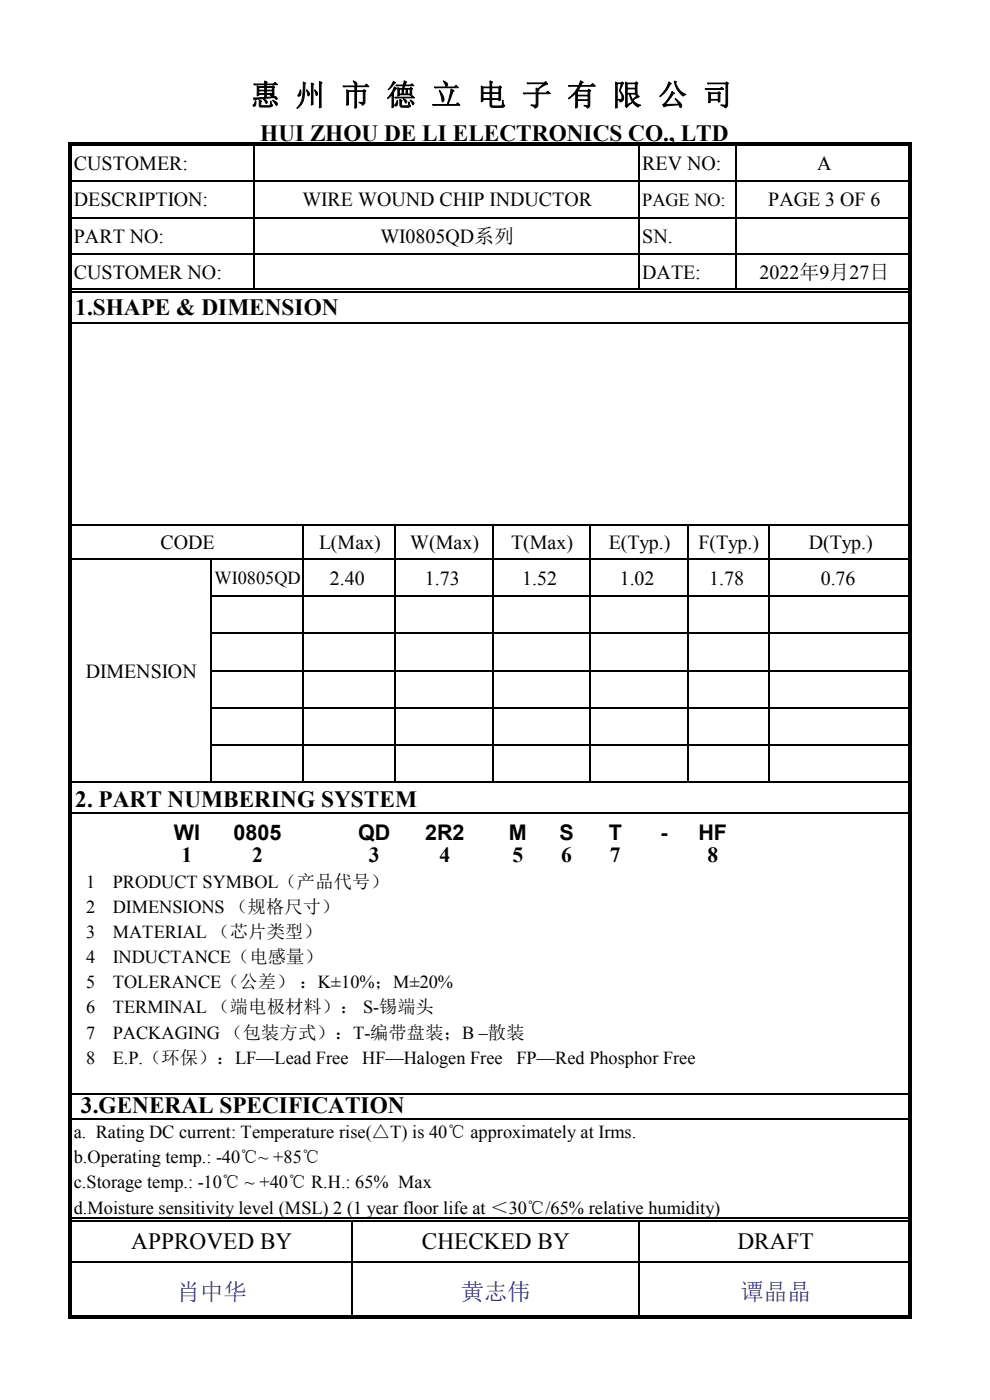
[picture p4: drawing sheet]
<svg xmlns="http://www.w3.org/2000/svg" width="210mm" height="297mm" viewBox="0 0 210 297" stroke-linecap="round" stroke-linejoin="round" font-family="sans-serif">
<defs><g id="words">
<text font-size="6.4" x="53.1" y="22.3">惠 州 市 德 立 电 子 有 限 公 司</text>
<g font-size="4.9">
<text x="55.2" y="29.9">HUI ZHOU DE LI ELECTRONICS CO., LTD</text>
<text x="16" y="66.9">1.SHAPE &amp; DIMENSION</text>
<text x="16" y="171.2">2. PART NUMBERING SYSTEM</text>
<text x="17.2" y="236.1">3.GENERAL SPECIFICATION</text>
<text x="27.9" y="264.9">APPROVED BY</text>
<text x="89.5" y="264.9">CHECKED BY</text>
<text x="156.4" y="264.9">DRAFT</text>
</g>
<g font-size="4.9" fill="#00f">
<text x="37.5" y="275.8">肖中华</text>
<text x="97.8" y="275.8">黄志伟</text>
<text x="157.1" y="275.8">谭晶晶</text>
</g>
<g font-size="4.6">
<text x="36.9" y="178.2">WI</text>
<text x="49.5" y="178.2">0805</text>
<text x="76" y="178.2">QD</text>
<text x="90.2" y="178.2">2R2</text>
<text x="107.9" y="178.2">M</text>
<text x="118.7" y="178.2">S</text>
<text x="129.1" y="178.2">T</text>
<text x="140.1" y="178.2">-</text>
<text x="148.1" y="178.2">HF</text>
<text x="38.5" y="182.9">1</text>
<text x="53.5" y="182.9">2</text>
<text x="78.2" y="182.9">3</text>
<text x="93.2" y="182.9">4</text>
<text x="108.7" y="182.9">5</text>
<text x="119" y="182.9">6</text>
<text x="129.4" y="182.9">7</text>
<text x="150" y="182.9">8</text>
</g>
<g font-size="4.2">
<text x="15.7" y="36">CUSTOMER:</text>
<text x="136.2" y="36">REV NO:</text>
<text x="173.4" y="36">A</text>
<text x="15.7" y="43.8">DESCRIPTION:</text>
<text x="64.1" y="43.8">WIRE WOUND CHIP INDUCTOR</text>
<text x="162.9" y="43.8">PAGE 3 OF 6</text>
<text x="15.7" y="51.6">PART NO:</text>
<text x="80.7" y="51.6">WI0805QD系列</text>
<text x="136.2" y="51.6">SN.</text>
<text x="15.7" y="59.3">CUSTOMER NO:</text>
<text x="136.2" y="59.3">DATE:</text>
<text x="161.1" y="59.3">2022年9月27日</text>
<text x="34" y="116.5">CODE</text>
<text x="67.7" y="116.5">L(Max)</text>
<text x="87" y="116.5">W(Max)</text>
<text x="108.4" y="116.5">T(Max)</text>
<text x="129.1" y="116.5">E(Typ.)</text>
<text x="148.2" y="116.5">F(Typ.)</text>
<text x="171.5" y="116.5">D(Typ.)</text>
<text x="70" y="124.1">2.40</text>
<text x="90.1" y="124.1">1.73</text>
<text x="110.8" y="124.1">1.52</text>
<text x="131.4" y="124.1">1.02</text>
<text x="150.4" y="124.1">1.78</text>
<text x="174.1" y="124.1">0.76</text>
<text x="18.2" y="143.7">DIMENSION</text>
</g>
<g font-size="3.9">
<text x="136.2" y="43.7">PAGE NO:</text>
<text x="45.5" y="123.9">WI0805QD</text>
<text x="18.3" y="188.3">1</text>
<text x="23.9" y="188.3">PRODUCT SYMBOL（产品代号）</text>
<text x="18.3" y="193.7">2</text>
<text x="23.9" y="193.7">DIMENSIONS （规格尺寸）</text>
<text x="18.3" y="199">3</text>
<text x="23.9" y="199">MATERIAL （芯片类型）</text>
<text x="18.3" y="204.3">4</text>
<text x="18.3" y="209.7">5</text>
<text x="23.9" y="204.3">INDUCTANCE（电感量）</text>
<text x="23.9" y="209.7">TOLERANCE（公差） ：K±10%；M±20%</text>
<text x="18.3" y="215">6</text>
<text x="23.9" y="215">TERMINAL （端电极材料）： S-锡端头</text>
<text x="18.3" y="220.3">7</text>
<text x="23.9" y="220.3">PACKAGING （包装方式）：T-编带盘装；B –散装</text>
<text x="18.3" y="225.7">8</text>
<text x="23.9" y="225.7">E.P.（环保）：LF—Lead Free</text>
<text x="76.8" y="225.7">HF—Halogen Free</text>
<text x="109.6" y="225.7">FP—Red Phosphor Free</text>
<text x="15.7" y="241.4">a. Rating DC current: Temperature rise(△T) is 40℃ approximately at Irms.</text>
<text x="15.7" y="246.8">b.Operating temp.: -40℃~ +85℃</text>
<text x="15.7" y="252.1">c.Storage temp.: -10℃ ~ +40℃ R.H.: 65% Max</text>
<text x="15.7" y="257.4">d.Moisture sensitivity level (MSL) 2 (1 year floor life at ＜30℃/65% relative humidity)</text>
</g>
</g></defs>
<g fill="#000">
<path d="M14.5 30.2h.7v249.6h-.7z" fill-rule="evenodd"/>
<path d="M15.2 30.2h178.2v.7h-178.2z" fill-rule="evenodd"/>
<path d="M192.7 30.5h.7v249.3h-.7z" fill-rule="evenodd"/>
<path d="M15.2 279.1h177.5v.7h-177.5z" fill-rule="evenodd"/>
</g>
<g fill="none" stroke="#000" stroke-width=".34">
<path d="M15.2 38.4h177.5M53.9 30.9v30.3M135.5 30.9v30.3M156.2 30.9v30.3M15.2 46.2h177.5M15.2 53.9h177.5M15.2 61.3h177.5M15.2 62h177.5M15.2 68.5h177.5M15.2 111.5h177.5M15.2 118.6h177.5M44.7 118.4v47.6"/>
<path d="M64.3 111.3v54.7M83.9 111.3v54.7M104.5 111.3v54.7M125.2 111.3v54.7M145.8 111.3v54.7M163.1 111.3v54.7M44.5 126.5h148.2M44.5 134.4h148.2M44.5 142.2h148.2M44.5 150.1h148.2M44.5 158h148.2M15.2 165.9h177.5"/>
<path d="M15.2 172.5h177.5M15.2 232.1h177.5M15.2 237.4h177.5M15.2 258.4h177.5M15.2 259.1h177.5M74.6 259.2v19.9M135.5 259.2v19.9M15.2 267.8h177.5"/>
</g>
<use href="#words"/>
</svg>
